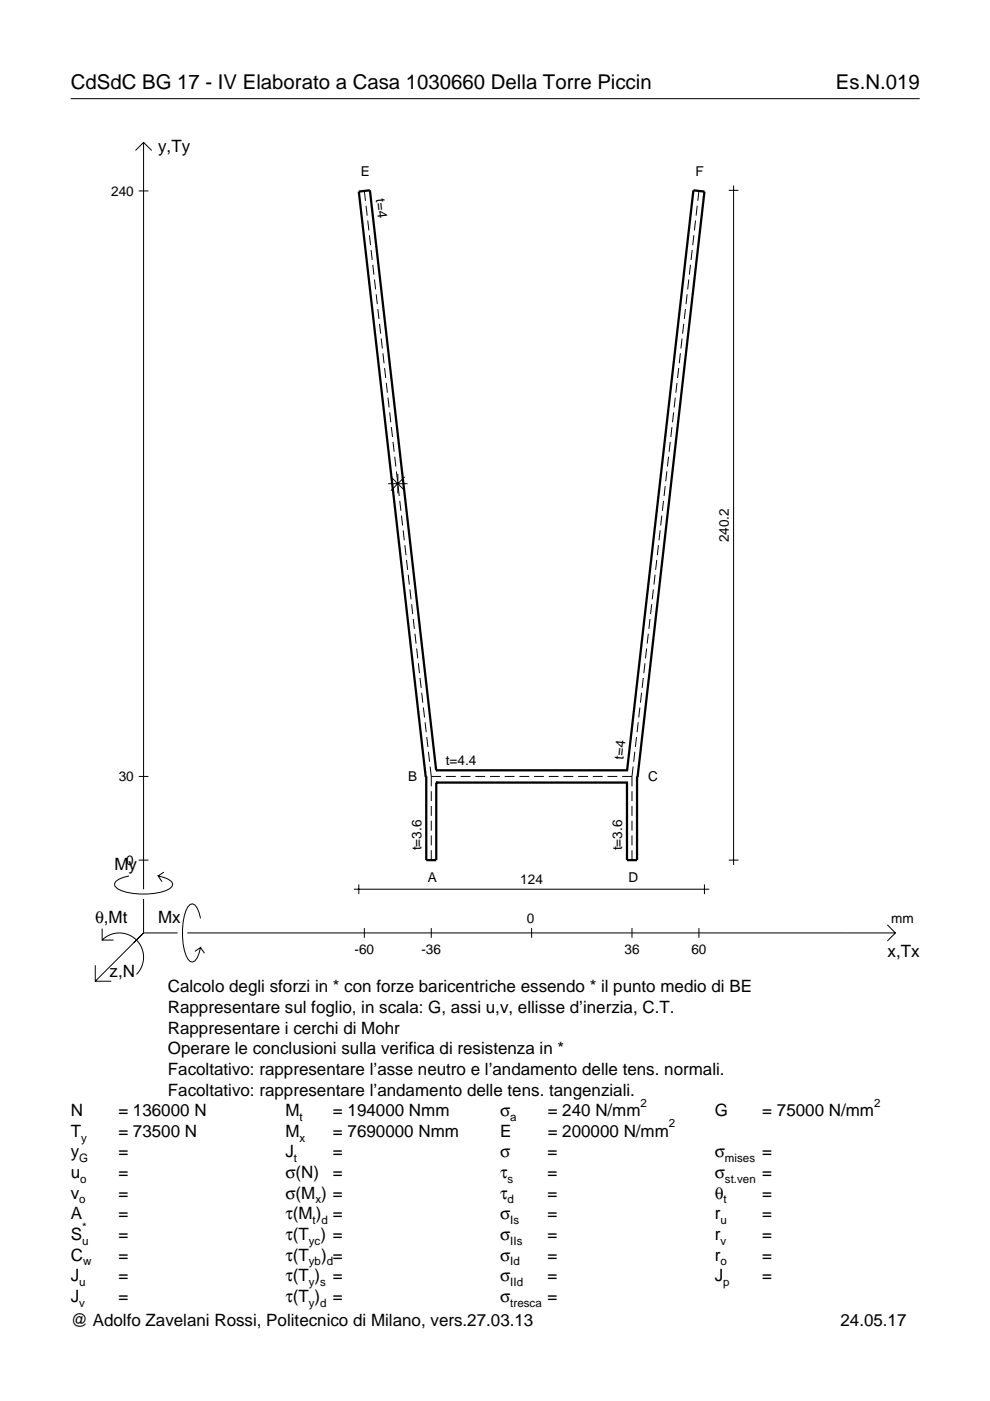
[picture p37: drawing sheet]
<svg xmlns="http://www.w3.org/2000/svg" width="210mm" height="297mm" viewBox="0 0 210 297" stroke-linecap="round" stroke-linejoin="round" font-family="sans-serif">
<defs><g id="words">
<g font-size="4.3">
<text x="15" y="18.9">CdSdC BG 17 - IV Elaborato a Casa 1030660 Della Torre Piccin</text>
<text x="177.2" y="18.9">Es.N.019</text>
</g>
<g font-size="3.6">
<text x="33.5" y="32.3">y,Ty</text>
<text x="24.3" y="184.4">My</text>
<text x="20.1" y="195.7">θ,Mt</text>
<text x="33.5" y="195.7">Mx</text>
<text x="188.2" y="203">x,Tx</text>
<text x="23.2" y="207.1">z,N</text>
<text x="35.6" y="210.4">Calcolo degli sforzi in * con forze baricentriche essendo * il punto medio di BE</text>
<text x="35.6" y="214.8">Rappresentare sul foglio, in scala: G, assi u,v, ellisse d’inerzia, C.T.</text>
<text x="35.6" y="219.2">Rappresentare i cerchi di Mohr</text>
<text x="35.6" y="223.5">Operare le conclusioni sulla verifica di resistenza in *</text>
<text x="35.6" y="227.9">Facoltativo: rappresentare l’asse neutro e l’andamento delle tens. normali.</text>
<text x="35.6" y="232.3">Facoltativo: rappresentare l’andamento delle tens. tangenziali.</text>
<text x="15" y="236.7">N</text>
<text x="25.1" y="236.7">= 136000 N</text>
<text x="60.5" y="236.7">M</text>
<text x="70.6" y="236.7">= 194000 Nmm</text>
<text x="106" y="236.7">σ</text>
<text x="116.1" y="236.7">= 240 N/mm</text>
<text x="151.5" y="236.7">G</text>
<text x="161.6" y="236.7">= 75000 N/mm</text>
<text x="15" y="245.4">y</text>
<text x="15" y="241">T</text>
<text x="25.1" y="245.4">=</text>
<text x="25.1" y="241">= 73500 N</text>
<text x="60.5" y="245.4">J</text>
<text x="60.5" y="241">M</text>
<text x="70.6" y="245.4">=</text>
<text x="70.6" y="241">= 7690000 Nmm</text>
<text x="106" y="245.4">σ</text>
<text x="106" y="241">E</text>
<text x="116.1" y="245.4">=</text>
<text x="116.1" y="241">= 200000 N/mm</text>
<text x="151.5" y="245.4">σ</text>
<text x="161.6" y="245.4">=</text>
<text x="15" y="249.8">u</text>
<text x="25.1" y="249.8">=</text>
<text x="60.5" y="249.8">σ(N)</text>
<text x="70.6" y="249.8">=</text>
<text x="106" y="249.8">τ</text>
<text x="116.1" y="249.8">=</text>
<text x="151.5" y="249.8">σ</text>
<text x="161.6" y="249.8">=</text>
<text x="15" y="254.2">v</text>
<text x="25.1" y="254.2">=</text>
<text x="60.5" y="254.2">σ(M ) =</text>
<text x="106" y="254.2">τ</text>
<text x="116.1" y="254.2">=</text>
<text x="151.5" y="254.2">θ</text>
<text x="161.6" y="254.2">=</text>
<text x="15" y="258.5">A</text>
<text x="15" y="262.9">S</text>
<text x="25.1" y="262.9">=</text>
<text x="25.1" y="258.5">=</text>
<text x="60.5" y="262.9">τ(T ) =</text>
<text x="60.5" y="258.5">τ(M ) =</text>
<text x="106" y="258.5">σ</text>
<text x="106" y="262.9">σ</text>
<text x="116.1" y="258.5">=</text>
<text x="116.1" y="262.9">=</text>
<text x="151.5" y="262.9">r</text>
<text x="151.5" y="258.5">r</text>
<text x="161.6" y="262.9">=</text>
<text x="161.6" y="258.5">=</text>
<text x="15" y="267.3">C</text>
<text x="25.1" y="267.3">=</text>
<text x="60.5" y="267.3">τ(T</text>
<text x="68.1" y="267.3">) =</text>
<text x="106" y="267.3">σ</text>
<text x="116.1" y="267.3">=</text>
<text x="151.5" y="267.3">r</text>
<text x="161.6" y="267.3">=</text>
<text x="15" y="271.7">J</text>
<text x="25.1" y="271.7">=</text>
<text x="60.5" y="271.7">τ(T )</text>
<text x="70.6" y="271.7">=</text>
<text x="106" y="271.7">σ</text>
<text x="116.1" y="271.7">=</text>
<text x="151.5" y="271.7">J</text>
<text x="161.6" y="271.7">=</text>
<text x="15" y="276">J</text>
<text x="15" y="281.2">@ Adolfo Zavelani Rossi, Politecnico di Milano, vers.27.03.13</text>
<text x="25.1" y="276">=</text>
<text x="60.5" y="276">τ(T )</text>
<text x="70.6" y="276">=</text>
<text x="106" y="276">σ</text>
<text x="116.1" y="276">=</text>
<text x="178.2" y="281.2">24.05.17</text>
</g>
<g font-size="2.9">
<text x="23.6" y="41.5">240</text>
<text x="76.5" y="37.4">E</text>
<text x="147.4" y="37.4">F</text>
<text x="79.7" y="42.3" transform="rotate(83 79.7 42.3)">t=4</text>
<text x="154.5" y="115" transform="rotate(-90 154.5 115)">240.2</text>
<text x="132.2" y="161.2" transform="rotate(-83 132.2 161.2)">t=4</text>
<text x="25.2" y="165.6">30</text>
<text x="86.5" y="165.5">B</text>
<text x="94.5" y="162.3">t=4.4</text>
<text x="137.4" y="165.5">C</text>
<text x="26.8" y="183.4">0</text>
<text x="89.3" y="180.3" transform="rotate(-90 89.3 180.3)">t=3.6</text>
<text x="131.9" y="180.3" transform="rotate(-90 131.9 180.3)">t=3.6</text>
<text x="90.7" y="187.1">A</text>
<text x="110.3" y="187.5">124</text>
<text x="133.2" y="187.1">D</text>
<text x="111.7" y="195.7">0</text>
<text x="189" y="195.7">mm</text>
<text x="75.2" y="202.2">-60</text>
<text x="89.4" y="202.2">-36</text>
<text x="132.4" y="202.2">36</text>
<text x="146.6" y="202.2">60</text>
</g>
<g font-size="2.4">
<text x="63.5" y="237.7">t</text>
<text x="108.2" y="237.7">a</text>
<text x="135.8" y="234.7">2</text>
<text x="141.8" y="239">2</text>
<text x="185.3" y="234.7">2</text>
<text x="17.2" y="242">y</text>
<text x="63.5" y="242">x</text>
<text x="16.8" y="246.4">G</text>
<text x="17" y="250.8">o</text>
<text x="62.3" y="246.4">t</text>
<text x="107.6" y="250.8">s</text>
<text x="153.7" y="246.4">mises</text>
<text x="153.7" y="250.8">st.ven</text>
<text x="16.8" y="255.2">o</text>
<text x="66.9" y="255.2">x</text>
<text x="107.6" y="255.2">d</text>
<text x="153.4" y="255.2">t</text>
<text x="17.4" y="263.9">u</text>
<text x="17.4" y="260.9">*</text>
<text x="65.5" y="263.9">yc</text>
<text x="66.3" y="259.5">t d</text>
<text x="108.2" y="259.5">Is</text>
<text x="108.2" y="263.9">IIs</text>
<text x="152.7" y="263.9">v</text>
<text x="152.7" y="259.5">u</text>
<text x="17.6" y="268.3">w</text>
<text x="65.5" y="268.3">yb d</text>
<text x="108.2" y="268.3">Id</text>
<text x="152.7" y="268.3">o</text>
<text x="16.8" y="272.7">u</text>
<text x="65.5" y="272.7">y s</text>
<text x="108.2" y="272.7">IId</text>
<text x="153.3" y="272.7">p</text>
<text x="16.8" y="277">v</text>
<text x="65.5" y="277">y d</text>
<text x="108.2" y="277">tresca</text>
</g>
</g></defs>
<g fill="none" stroke="#000" stroke-width=".21">
<path d="M15 20.9h180M28.7 31.9l1.7-1.7 1.8 1.7M30.4 30.2v158.3M155.5 39.3v144.1M29.4 40.5h2.1M77.2 40.5l.3 2.1M77.6 43.6l.2 2.1M78 46.7l.2 2.2M78.3 49.9l.3 2.1M78.7 53l.2 2.1M79 56.1l.3 2.1M79.4 59.3l.2 2.1"/>
<path d="M146 59.3l-.2 2.1M146.4 56.1l-.2 2.1M146.8 53l-.3 2.1M147.1 49.9l-.2 2.1M147.5 46.7l-.3 2.2M147.8 43.6l-.2 2.1M148.2 40.5l-.3 2.1M154.5 40.4h2.1M79.8 62.4l.2 2.1M80.1 65.5l.2 2.1M80.5 68.7l.2 2.1M80.8 71.8l.3 2.1"/>
<path d="M81.2 74.9l.2 2.1M81.5 78l.3 2.1M143.9 78l-.2 2.1M144.3 74.9l-.3 2.1M144.6 71.8l-.2 2.1M145 68.7l-.3 2.1M145.3 65.5l-.2 2.1M145.7 62.4l-.3 2.1M81.9 81.2l.2 2.1M82.3 84.3l.2 2.1M82.6 87.4l.3 2.1M83 90.6l.2 2.1"/>
<path d="M83.3 93.7l.3 2.1M83.7 96.8l.2 2.1M84 99.9l.3 2.1M141.4 99.9l-.3 2.1M141.7 96.8l-.2 2.1M142.1 93.7l-.2 2.1M142.5 90.6l-.3 2.1M142.8 87.4l-.2 2.1M143.2 84.3l-.3 2.1M143.5 81.2l-.2 2.1M82.3 102.6h4.1M82.9 101.1l2.9 2.9"/>
<path d="M84.3 100.5v4.1M84.4 103.1l.2 2.1M84.8 106.2l.2 2.1M85.1 109.3l.3 2.1M85.5 112.5l.2 2.1M85.8 101.1l-2.9 2.9M85.8 115.6l.3 2.1M86.2 118.7l.2 2.1M139.2 118.7l-.2 2.1M139.6 115.6l-.2 2.1M140 112.5l-.3 2.1M140.3 109.3l-.2 2.1"/>
<path d="M140.7 106.2l-.3 2.1M141 103.1l-.2 2.1M86.5 121.8l.3 2.2M86.9 125l.2 2.1M87.3 128.1l.2 2.1M87.6 131.2l.3 2.1M88 134.4l.2 2.1M88.3 137.5l.3 2.1M137.1 137.5l-.2 2.1M137.5 134.4l-.3 2.1M137.8 131.2l-.2 2.1M138.2 128.1l-.3 2.1"/>
<path d="M138.5 125l-.2 2.1M138.9 121.8l-.3 2.2M88.7 140.6l.2 2.1M89 143.7l.3 2.2M89.4 146.9l.2 2.1M89.8 150l.2 2.1M90.1 153.1l.3 2.1M90.5 156.3l.2 2.1M90.8 159.4l.3 2.1M134.6 159.4l-.2 2.1M135 156.3l-.3 2.1M135.3 153.1l-.2 2.1"/>
<path d="M135.7 150l-.3 2.1M136 146.9l-.2 2.1M136.4 143.7l-.3 2.2M136.7 140.6l-.2 2.1M29.4 164.6h2.1M91.2 162.5l.2 2.1M91.4 164.6h2.1M91.4 164.6v2.1M91.4 167.8v2.1M91.4 170.9v2.1M91.4 174v2.1M91.4 177.1v2.1"/>
<path d="M94.5 164.6h2.1M97.7 164.6h2M100.8 164.6h2.1M103.9 164.6h2.1M107 164.6h2.1M110.1 164.6h2.1M113.2 164.6h2.1M116.3 164.6h2.1M119.5 164.6h2M122.6 164.6h2.1M125.7 164.6h2.1M128.8 164.6h2.1"/>
<path d="M131.9 164.6h2.1M134 164.6v2.1M134 167.8v2.1M134 170.9v2.1M134 174v2.1M134 177.1v2.1M134.2 162.5l-.2 2.1M21.7 199.3a5.1 5.1 0 0 1 7.2 0 5.1 5.1 0 0 1 0 7.3M21.7 196.9v2.4h2.4M27.3 185.7a3.6 3.6 0 0 0-3 1.7l.1 .5a5.6 5.6 0 0 0 3.8 1.5 13.4 13.4 0 0 0 7.8-1l.5-.5 .1-.5a3.6 3.6 0 0 0-3.1-1.7l.8 1.2M29.4 182.4h2.1M30.4 190.6v7.2"/>
<path d="M30.4 197.8l-10.2 10.2M30.4 197.8h7.2M34.7 184.9l-1.2 .8M39.7 197.8h150.1M42.5 194.7a3.6 3.6 0 0 0-1.7-3.1l-.5 .2a5.7 5.7 0 0 0-1.5 3.7 13.3 13.3 0 0 0 1 7.9l.5 .5 .5 .1a3.6 3.6 0 0 0 1.7-3.1l-1.2 .8M75 188.5h75.4M76.1 187.5v2.1M77.2 196.8v2M91.4 180.3v2.1M91.4 196.8v2M112.7 196.8v2M134 180.3v2.1"/>
<path d="M134 196.8v2M148.2 196.8v2M149.4 187.5v2.1M154.5 182.4h2.1M188.1 196.1l1.7 1.7-1.7 1.7M20.2 204.7v3.3h3.4M42.5 200.9l.8 1.2"/>
</g>
<path d="M90.3 164.6h.1v17.8h2.1v-16.5M92.5 163.3h.1M92.5 163.3h40.5M92.5 163.3l-14.1-122.9-2.3 .2 14.2 124.2M92.5 165.9h.1M92.5 165.9h40.4M132.9 165.9h.1M133 163.3h.1M133 163.3l14-122.9 2.4 .2-14.2 124.2M135.2 164.6h-.1v17.8h-2.2v-16.5" fill="none" stroke="#000" stroke-width=".48"/>
<use href="#words"/>
</svg>
